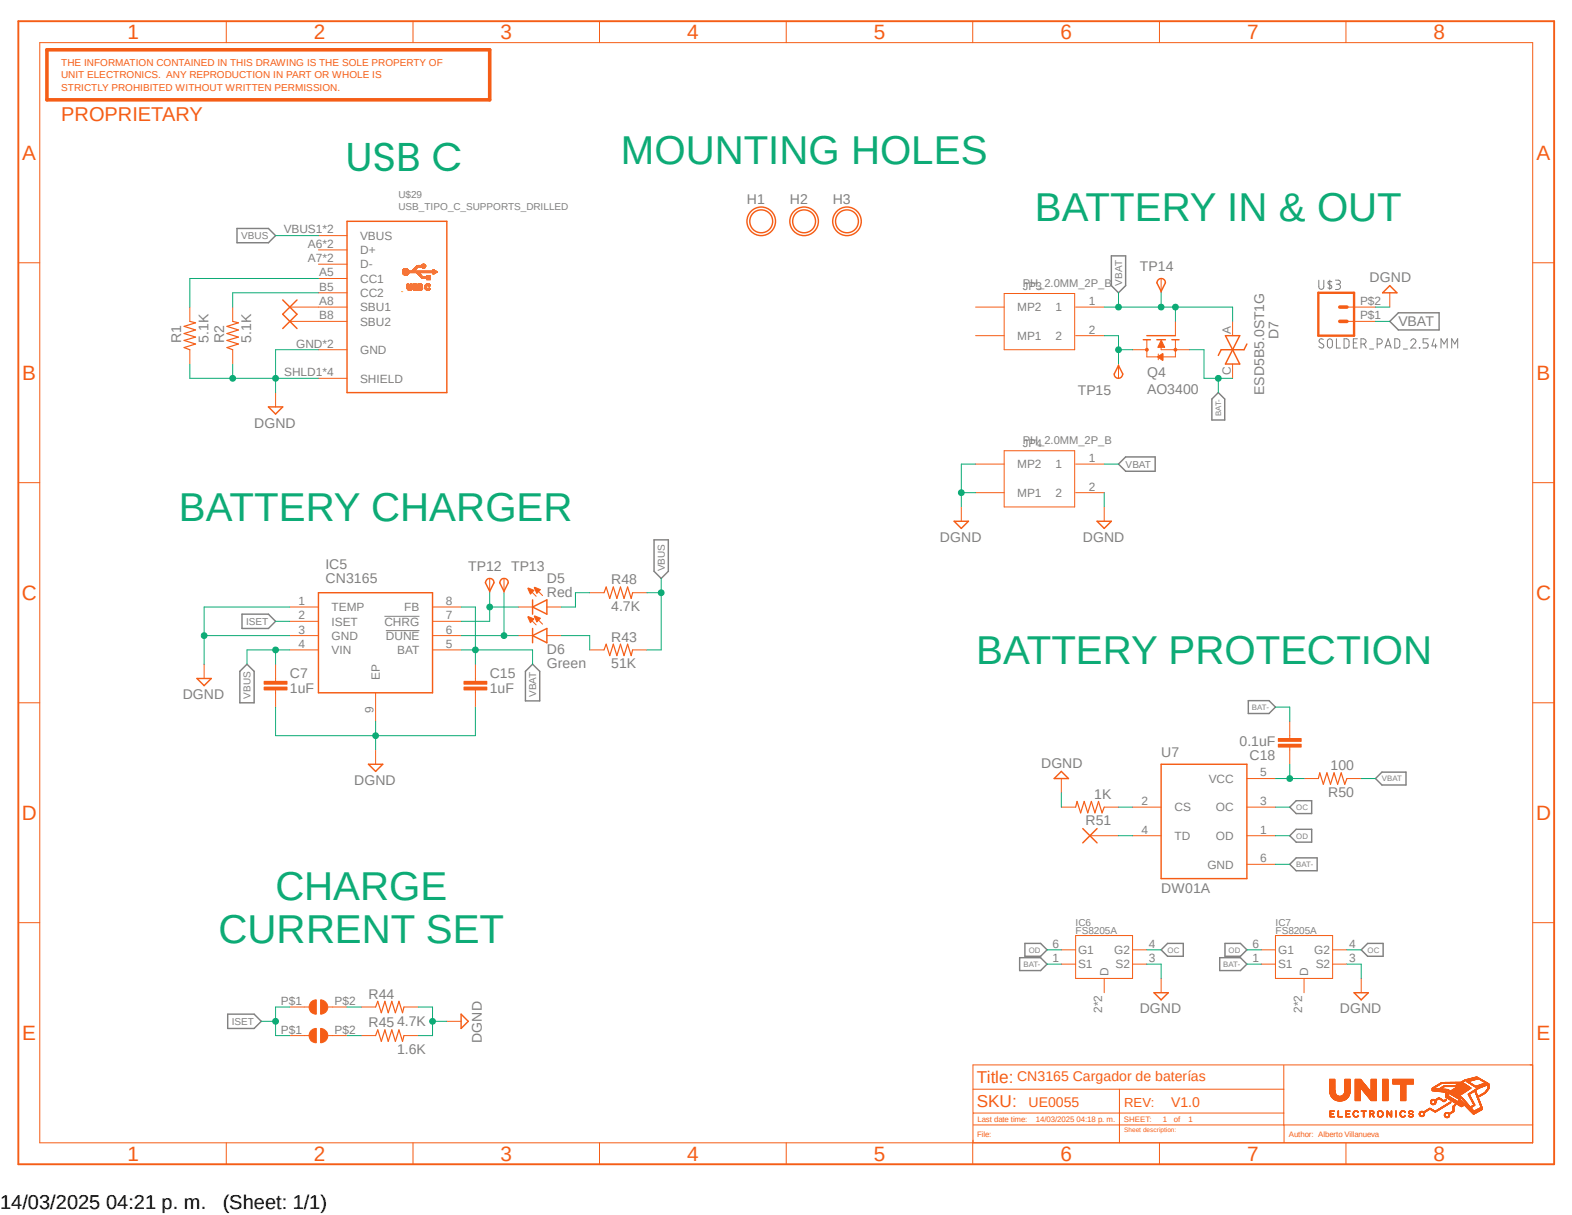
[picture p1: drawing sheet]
<svg xmlns="http://www.w3.org/2000/svg" width="279mm" height="216mm" viewBox="0 0 279 216" stroke-linecap="round" stroke-linejoin="round" font-family="sans-serif">
<defs><g id="words">
<g font-size="7.2" fill="#0dab76">
<text x="110.4" y="29.2">MOUNTING HOLES</text>
<text x="61.4" y="30.4">USB C</text>
<text x="183.9" y="39.3">BATTERY IN &amp; OUT</text>
<text x="31.8" y="92.6">BATTERY CHARGER</text>
<text x="173.5" y="118">BATTERY PROTECTION</text>
<text x="48.9" y="159.9">CHARGE</text>
<text x="38.9" y="167.5">CURRENT SET</text>
</g>
<g font-size="3.7" fill="#f55d16">
<text x="22.6" y="7">1</text>
<text x="55.8" y="7">2</text>
<text x="89" y="7">3</text>
<text x="122.1" y="7">4</text>
<text x="155.3" y="7">5</text>
<text x="188.5" y="7">6</text>
<text x="221.7" y="7">7</text>
<text x="254.8" y="7">8</text>
<text x="3.9" y="28.4">A</text>
<text x="273.1" y="28.4">A</text>
<text x="3.9" y="67.5">B</text>
<text x="273.1" y="67.5">B</text>
<text x="3.9" y="106.6">C</text>
<text x="273" y="106.6">C</text>
<text x="3.9" y="145.8">D</text>
<text x="273" y="145.8">D</text>
<text x="3.9" y="184.8">E</text>
<text x="273.1" y="184.8">E</text>
<text x="22.6" y="206.3">1</text>
<text x="55.8" y="206.3">2</text>
<text x="89" y="206.3">3</text>
<text x="122.1" y="206.3">4</text>
<text x="155.3" y="206.3">5</text>
<text x="188.5" y="206.3">6</text>
<text x="221.7" y="206.3">7</text>
<text x="254.8" y="206.3">8</text>
</g>
<text font-size="3.6" fill="#f55d16" x="10.9" y="21.5">PROPRIETARY</text>
<g font-size="3.6">
<text x="0" y="214.9">14/03/2025 04:21 p. m.</text>
<text x="39.6" y="214.9">(Sheet: 1/1)</text>
</g>
<g font-size="3" fill="#f55d16">
<text x="173.6" y="192.5">Title:</text>
<text x="173.6" y="196.7">SKU:</text>
</g>
<g font-size="2.5" fill="#808080">
<text x="132.8" y="36.3">H1</text>
<text x="140.4" y="36.3">H2</text>
<text x="148" y="36.3">H3</text>
<text x="202.6" y="48.2">TP14</text>
<text x="243.4" y="50.1">DGND</text>
<text x="248.5" y="58">VBAT</text>
<text x="32.2" y="60.9" transform="rotate(-90 32.2 60.9)">R1</text>
<text x="37" y="60.9" transform="rotate(-90 37 60.9)">5.1K</text>
<text x="39.8" y="60.9" transform="rotate(-90 39.8 60.9)">R2</text>
<text x="44.7" y="60.9" transform="rotate(-90 44.7 60.9)">5.1K</text>
<text x="227.2" y="60.3" transform="rotate(-90 227.2 60.3)">D7</text>
<text x="191.6" y="70.3">TP15</text>
<text x="203.9" y="70">AO3400</text>
<text x="203.9" y="67">Q4</text>
<text x="224.7" y="70.2" transform="rotate(-90 224.7 70.2)">ESD5B5.0ST1G</text>
<text x="45.2" y="76">DGND</text>
<text x="57.9" y="101.1">IC5</text>
<text x="83.2" y="101.5">TP12 TP13</text>
<text x="167" y="96.3">DGND</text>
<text x="192.4" y="96.3">DGND</text>
<text x="57.9" y="103.7">CN3165</text>
<text x="97.2" y="106.1">Red</text>
<text x="97.2" y="103.5">D5</text>
<text x="108.6" y="103.8">R48</text>
<text x="108.6" y="108.6">4.7K</text>
<text x="97.2" y="118.8">Green</text>
<text x="97.2" y="116.2">D6</text>
<text x="108.6" y="118.8">51K</text>
<text x="108.6" y="114">R43</text>
<text x="32.5" y="124.2">DGND</text>
<text x="51.5" y="123.1">1uF</text>
<text x="51.5" y="120.6">C7</text>
<text x="87" y="123.1">1uF</text>
<text x="87" y="120.6">C15</text>
<text x="185" y="136.4">DGND</text>
<text x="206.4" y="134.5">U7</text>
<text x="220.3" y="132.5">0.1uF</text>
<text x="222.1" y="135">C18</text>
<text x="236.5" y="136.8">100</text>
<text x="63" y="139.5">DGND</text>
<text x="194.5" y="141.9">1K</text>
<text x="236.1" y="141.6">R50</text>
<text x="192.9" y="146.7">R51</text>
<text x="206.4" y="158.7">DW01A</text>
<text x="65.5" y="177.5">R44</text>
<text x="65.5" y="182.5">R45</text>
<text x="70.6" y="182.2">4.7K</text>
<text x="85.6" y="185.3" transform="rotate(-90 85.6 185.3)">DGND</text>
<text x="202.6" y="180.1">DGND</text>
<text x="238.1" y="180.1">DGND</text>
<text x="70.6" y="187.3">1.6K</text>
</g>
<g font-size="2.5" fill="#f55d16">
<text x="180.8" y="192.2">CN3165 Cargador de baterías</text>
<text x="182.8" y="196.7">UE0055</text>
<text x="208.2" y="196.7">V1.0</text>
</g>
<text font-size="2.3" fill="#f55d16" x="199.8" y="196.6">REV:</text>
<g font-size="2.1" fill="#808080">
<text x="50.4" y="41.5">VBUS1*2</text>
<text x="54.7" y="44">A6*2</text>
<text x="54.7" y="46.6">A7*2</text>
<text x="64" y="42.6">VBUS</text>
<text x="64" y="45.2">D+</text>
<text x="64" y="47.7">D-</text>
<text x="56.7" y="49.1">A5</text>
<text x="56.7" y="51.6">B5</text>
<text x="64" y="50.3">CC1</text>
<text x="64" y="52.8">CC2</text>
<text x="56.7" y="54.2">A8</text>
<text x="56.7" y="56.7">B8</text>
<text x="64" y="55.3">SBU1</text>
<text x="64" y="57.9">SBU2</text>
<text x="180.8" y="55.3">MP2</text>
<text x="187.6" y="55.3">1</text>
<text x="193.5" y="54.2">1</text>
<text x="193.5" y="59.3">2</text>
<text x="218.7" y="59.3" transform="rotate(-90 218.7 59.3)">A</text>
<text x="241.7" y="56.7">P$1</text>
<text x="241.7" y="54.2">P$2</text>
<text x="52.6" y="61.8">GND*2</text>
<text x="64" y="62.9">GND</text>
<text x="180.8" y="60.4">MP1</text>
<text x="187.6" y="60.4">2</text>
<text x="50.5" y="66.9">SHLD1*4</text>
<text x="64" y="68">SHIELD</text>
<text x="218.7" y="66.6" transform="rotate(-90 218.7 66.6)">C</text>
<text x="180.8" y="83.2">MP2</text>
<text x="187.6" y="83.2">1</text>
<text x="193.5" y="82.1">1</text>
<text x="180.8" y="88.3">MP1</text>
<text x="187.6" y="88.3">2</text>
<text x="193.5" y="87.2">2</text>
<text x="53" y="107.5">1</text>
<text x="79.2" y="107.5">8</text>
<text x="53" y="110.1">2</text>
<text x="53" y="112.6">3</text>
<text x="58.9" y="108.6">TEMP</text>
<text x="58.9" y="111.2">ISET</text>
<text x="58.9" y="113.7">GND</text>
<text x="68.3" y="111.2">CHRG</text>
<text x="68.6" y="113.7">DUNE</text>
<text x="71.8" y="108.6">FB</text>
<text x="79.2" y="110.1">7</text>
<text x="79.2" y="112.6">6</text>
<text x="53" y="115.1">4</text>
<text x="58.9" y="116.2">VIN</text>
<text x="70.6" y="116.2">BAT</text>
<text x="79.2" y="115.1">5</text>
<text x="67.5" y="120.8" transform="rotate(-90 67.5 120.8)">EP</text>
<text x="66.4" y="126.6" transform="rotate(-90 66.4 126.6)">9</text>
<text x="224" y="138">5</text>
<text x="202.9" y="143">2</text>
<text x="214.8" y="139.1">VCC</text>
<text x="224" y="143">3</text>
<text x="202.9" y="148.1">4</text>
<text x="208.7" y="149.3">TD</text>
<text x="208.7" y="144.2">CS</text>
<text x="216.1" y="149.3">OD</text>
<text x="216.1" y="144.2">OC</text>
<text x="224" y="148.1">1</text>
<text x="214.6" y="154.3">GND</text>
<text x="224" y="153.2">6</text>
<text x="187.1" y="168.4">6</text>
<text x="187.1" y="171">1</text>
<text x="191.6" y="169.5">G1</text>
<text x="191.6" y="172.1">S1</text>
<text x="197" y="173.4" transform="rotate(-90 197 173.4)">D</text>
<text x="198" y="169.5">G2</text>
<text x="198.3" y="172.1">S2</text>
<text x="204.2" y="168.4">4</text>
<text x="204.2" y="171">3</text>
<text x="222.6" y="168.4">6</text>
<text x="222.6" y="171">1</text>
<text x="227.2" y="169.5">G1</text>
<text x="227.2" y="172.1">S1</text>
<text x="232.5" y="173.4" transform="rotate(-90 232.5 173.4)">D</text>
<text x="233.6" y="169.5">G2</text>
<text x="233.8" y="172.1">S2</text>
<text x="239.8" y="168.4">4</text>
<text x="239.8" y="171">3</text>
<text x="49.9" y="178.6">P$1</text>
<text x="59.5" y="178.6">P$2</text>
<text x="195.9" y="180" transform="rotate(-90 195.9 180)">2*2</text>
<text x="231.4" y="180" transform="rotate(-90 231.4 180)">2*2</text>
<text x="49.9" y="183.7">P$1</text>
<text x="59.5" y="183.7">P$2</text>
</g>
<g font-size="2" fill="#808080">
<text x="181.8" y="51">PH_2.0MM_2P_B</text>
<text x="181.8" y="51.5">JP3</text>
<text x="181.8" y="78.9">PH_2.0MM_2P_B</text>
<text x="181.8" y="79.4">JP4</text>
</g>
<g font-size="1.8" fill="#f55d16">
<text x="10.9" y="11.6">THE INFORMATION CONTAINED IN THIS DRAWING IS THE SOLE PROPERTY OF</text>
<text x="10.9" y="13.9">UNIT ELECTRONICS. ANY REPRODUCTION IN PART OR WHOLE IS</text>
<text x="10.9" y="16.2">STRICTLY PROHIBITED WITHOUT WRITTEN PERMISSION.</text>
</g>
<g font-size="1.8" fill="#808080">
<text x="70.8" y="35.3">U$29</text>
<text x="70.8" y="37.3">USB_TIPO_C_SUPPORTS_DRILLED</text>
<text x="42.9" y="42.5">VBUS</text>
<text x="199.4" y="50.8" transform="rotate(-90 199.4 50.8)">VBAT</text>
<text x="200.1" y="83.1">VBAT</text>
<text x="118.2" y="101.5" transform="rotate(-90 118.2 101.5)">VBUS</text>
<text x="43.7" y="111">ISET</text>
<text x="44.5" y="124.1" transform="rotate(-90 44.5 124.1)">VBUS</text>
<text x="95.3" y="123.8" transform="rotate(-90 95.3 123.8)">VBAT</text>
<text x="191.2" y="166">FS8205A</text>
<text x="191.2" y="164.5">IC6</text>
<text x="226.7" y="166">FS8205A</text>
<text x="226.7" y="164.5">IC7</text>
<text x="41.2" y="182.1">ISET</text>
</g>
<g font-size="1.4" fill="#808080">
<text x="217" y="74" transform="rotate(-90 217 74)">BAT-</text>
<text x="222.5" y="126.2">BAT-</text>
<text x="230.4" y="143.9">OC</text>
<text x="245.6" y="138.9">VBAT</text>
<text x="230.4" y="149">OD</text>
<text x="230.4" y="154.1">BAT-</text>
<text x="181.9" y="171.8">BAT-</text>
<text x="182.8" y="169.3">OD</text>
<text x="207.5" y="169.3">OC</text>
<text x="217.4" y="171.8">BAT-</text>
<text x="218.4" y="169.3">OD</text>
<text x="243.1" y="169.3">OC</text>
</g>
<g font-size="1.4" fill="#f55d16">
<text x="173.6" y="202.1">File:</text>
<text x="173.7" y="199.4">Last date time:</text>
<text x="184.1" y="199.4">14/03/2025 04:18 p. m.</text>
<text x="199.8" y="199.3">SHEET:</text>
<text x="206.7" y="199.4">1</text>
<text x="208.7" y="199.4">of</text>
<text x="211.2" y="199.4">1</text>
<text x="229.1" y="202">Author: Alberto Villanueva</text>
</g>
<text font-size="1.1" fill="#f55d16" x="199.8" y="201.2">Sheet description:</text>
</g></defs>
<path d="M2.8 3.4l273.8 204M276.6 3.4l-273.8 204" fill="none" stroke="#fff" stroke-width=".18"/>
<g fill="none" stroke="#808080" stroke-width=".18">
<path d="M234.4 49.8v1.2a.45 .45 0 0 0 .3 .4 .45 .45 0 0 0 .5-.2l.1-1.4M236.3 49.8v1.6M236.7 50.1l-.5-.1-.2 .2 .1 .2 .6 .5-.1 .3-.3 .1-.3-.2M237.4 49.8h.5a.36 .36 0 0 1 .4 .3 .36 .36 0 0 1-.4 .4h-.4M237.8 50.5a.47 .47 0 0 1 .5 .5 .47 .47 0 0 1-.5 .4h-.4M235.2 60.3a.42 .42 0 0 0-.5-.1 .42 .42 0 0 0-.2 .5l.6 .5a.37 .37 0 0 1 .2 .4 .37 .37 0 0 1-.4 .2l-.5-.2M236.1 60.3a.44 .44 0 0 1 .7 .4v.7a.45 .45 0 0 1-.3 .4 .45 .45 0 0 1-.5-.2 1.26 1.26 0 0 1 .1-1.3zM237.5 60.2v1.6h.8M238.9 60.2l.7 .1a1.26 1.26 0 0 1 .1 1.3l-.3 .2h-.5zM240.5 60.9h.6M241.3 60.2h-.8v1.6h.8M241.9 61.1h.5a.47 .47 0 0 0 .4-.4 .47 .47 0 0 0-.4-.5h-.5v1.6"/>
<path d="M242.4 61.1l.4 .7M243.4 62h.7M244.8 61.1h.4a.47 .47 0 0 0 .5-.4 .47 .47 0 0 0-.5-.5h-.4v1.6M246.2 61.8l.5-1.6 .6 1.6M246.3 61.4h.8M247.9 60.2l.7 .1a1.26 1.26 0 0 1 .2 1.3l-.5 .2h-.4zM249.4 62h.7M250.7 60.6a.45 .45 0 0 1 .7-.4 .45 .45 0 0 1 .1 .7l-.8 .9h1M252.3 61.8h.1M253.8 60.2h-.9v.7h.6a.49 .49 0 0 1 .3 .5 .49 .49 0 0 1-.3 .4h-.6M254.9 60.2l-.4 1.3h.9M255.1 61.1v.7"/>
<path d="M256.1 61.8v-1.6l.6 .9 .5-.9v1.6M258 61.8v-1.6l.6 .9 .5-.9v1.6M68.3 109.5h6.2M68.6 112.1h5.9"/>
</g>
<g fill="none" stroke="#808080" stroke-width=".25">
<path d="M42.1 40.6h5.6l1.3 1.3-1.3 1.2h-5.6zM197.5 45.5h2.6v5.3l-1.3 1.2-1.3-1.2zM247 57.1l1.5-1.5h7.3v3h-7.3zM216.5 69.8l1.2 1.1v3.7h-2.3v-3.7zM116.2 95.9h2.6v5.6l-1.3 1.3-1.3-1.3zM198.8 82.5l1.3-1.3h5.2v2.5h-5.2zM43 109.1h4.7l1.3 1.3-1.3 1.3h-4.7zM43.9 118l1.3 1.3v5.6h-2.6v-5.6zM94.7 118l1.2 1.3v5.2h-2.5v-5.2zM221.9 124.5h3.7l1.1 1.1-1.1 1.2h-3.7zM244.5 138.3l1.1-1.1h4.3v2.3h-4.3zM230.4 152.4h3.7v2.3h-3.7l-1.2-1.1z"/>
<path d="M230.4 147.4h2.7v2.2h-2.7l-1.2-1.1zM230.4 142.3h2.7v2.3h-2.7l-1.2-1.2zM181.2 170.2h3.8l1.1 1.1-1.1 1.2h-3.8zM182.2 167.6h2.8l1.1 1.2-1.1 1.1h-2.8zM206.4 168.8l1.1-1.2h2.8v2.3h-2.8zM216.8 170.2h3.7l1.1 1.1-1.1 1.2h-3.7zM217.7 167.6h2.8l1.1 1.2-1.1 1.1h-2.8zM243.1 167.6h2.7v2.3h-2.7l-1.2-1.1zM40.5 180.2h4.7l1.2 1.3-1.2 1.3h-4.7z"/>
</g>
<path d="M3.3 3.8h272.9v203.1h-272.9z" fill="none" stroke="#f55d16" stroke-width=".34"/>
<g fill="none" stroke="#f55d16" stroke-width=".18">
<path d="M7.1 7.6h265.3v195.5h-265.3zM40.2 3.8v3.8M73.4 3.8v3.8M106.6 3.8v3.8M139.7 3.8v3.8M172.9 3.8v3.8M206.1 3.8v3.8M239.2 3.8v3.8M3.3 46.7h3.8M272.4 46.7h3.8M3.3 85.8h3.8M272.4 85.8h3.8"/>
<path d="M36.3 118v2.6M51.5 107.9h5.1M51.5 110.4h5.1M51.5 112.9h5.1M51.5 115.5h5.1M76.9 107.9h5.1M76.9 110.4h5.1M76.9 112.9h5.1M76.9 115.5h5.1M3.3 124.9h3.8M66.8 123.1v5.1M272.4 124.9h3.8"/>
<path d="M3.3 164h3.8M272.4 164h3.8M172.9 193.5h55.3M173 199.9h99.4M199 193.5v9.6M228.2 189.3v10.6M228.2 197.8h-55.1M228.2 199.9v3.1M236.3 193.5h.9M236.3 193.7h.9M236.3 193.6h.9M236.3 193.4h.9"/>
<path d="M236.3 193.3h.9M236.3 193.2h.9M236.3 193.1h.9M236.3 193h.9M236.3 192.9h.9M236.3 192.8h.9M236.3 192.7h.9M236.3 192.6h.9M236.3 192.5h.9M236.3 192.4h.9M236.3 192.3h.9M236.3 192.2h.9"/>
<path d="M236.3 192.1h.9M236.3 192h.9M236.3 191.9h.9M236.3 191.8h.9M236.3 194.1h1M236.3 194h1M236.3 193.9h1M236.3 193.8h1M236.4 197.8h.1M236.4 198.5h.8M236.4 198.4h.8M236.4 198.3h.1"/>
<path d="M236.4 198.2h.1M236.4 198.1h.1M236.4 198h.1M236.4 198h.6M236.4 197.9h.6M236.4 197.9h.1M236.4 197.7h.1M236.4 197.6h.1M236.4 197.5h.1M236.4 197.4h.8M236.4 194.4h1M236.4 194.3h1"/>
<path d="M236.4 194.2h1M236.4 194.2h.9M236.4 194.5h1.1M236.5 194.6h1M236.5 194.5h1M236.5 194.6h1.2M236.5 194.6h1.1M236.6 194.7l1.4 .1M236.6 194.7h1.1M236.6 194.9h3.1M236.6 194.8h3.1M236.6 194.9h3"/>
<path d="M236.7 194.9h2.9M236.7 195h2.9M236.8 195.1h2.7M236.9 195.2h2.5M237 195.3h2.3M237.1 195.4h2.1M237.2 197.4l-.8 .1M237.2 195.4h1.9M237.2 195.5h1.9M237.3 195.5h1.7M237.4 195.5h1.5M237.5 195.6h1.3"/>
<path d="M237.7 195.6h.9M237.8 197.8h.1M237.8 198.5h.8M237.8 198.4h.8M237.8 198.3h.1M237.8 198.2h.1M237.8 198.1h.1M237.8 198h.1M237.8 197.9h.1M237.8 197.7h.1M237.8 197.6h.1M237.8 197.5h.1"/>
<path d="M237.8 197.4h.1M237.9 195.7h.5M238.3 194.8h.1M238.6 194.7h1.2M238.6 194.6h1.2M238.7 194.6h1.1M238.8 194.5h1.1M238.8 194.4h1.1M238.9 194.4h1M238.9 194.3h1M239 194.2h.9M239 194.1h1"/>
<path d="M239 194h1M239.1 193.5h.9M239.1 194h.9M239.1 193.9h.9M239.1 193.8h.9M239.1 193.7h.9M239.1 193.6h.9M239.1 193.4h.9M239.1 193.3h.9M239.1 193.2h.9M239.1 193.1h.9M239.1 193h.9"/>
<path d="M239.1 192.9h.9M239.1 192.8h.9M239.1 192.7h.9M239.1 192.6h.9M239.1 192.5h.9M239.1 192.4h.9M239.1 192.3h.9M239.1 192.2h.9M239.1 192.1h.9M239.1 192h.9M239.1 191.9h.9M239.1 191.8h.9"/>
<path d="M239.2 197.8h.1M239.2 198.5h.7M239.2 198.5h.8M239.2 198.4h.8M239.2 198.3h.1M239.2 198.2h.1M239.2 198.1h.1M239.2 198h.1M239.2 198h.6M239.2 197.9h.6M239.2 197.9h.1M239.2 197.7h.1"/>
<path d="M239.2 197.6h.1M239.2 197.5h.1M239.2 197.4h.7M239.8 194.7l-1.5 .1M239.9 197.4l-.7 .1M240.5 197.8h.1M240.5 198.2h.1M240.5 198.1h.1M240.5 198h.1M240.5 197.9h.1M240.5 198.2h.2M240.5 197.7h.1"/>
<path d="M240.5 197.7h.2M240.6 198.3l.2 .1M240.6 198.3h.1M240.6 197.6h.1M240.6 197.5h.2M240.6 197.5h.7M240.7 198.4h.3M240.7 198.5h.6M240.8 197.4h.4M240.8 198.5h.4M240.9 193.5h.9M240.9 195.6h.9"/>
<path d="M240.9 195.5h.9M240.9 195.4h.9M240.9 195.3h.9M240.9 195.2h.9M240.9 195.1h.9M240.9 195h.9M240.9 194.9h.9M240.9 194.8h.9M240.9 194.7h.9M240.9 194.6h.9M240.9 194.5h.9M240.9 194.4h.9"/>
<path d="M240.9 194.3h.9M240.9 194.2h.9M240.9 194.1h.9M240.9 194h.9M240.9 193.9h.9M240.9 193.8h.9M240.9 193.7h.9M240.9 193.6h.9M240.9 193.4h.9M240.9 193.3h2.2M240.9 193.3h2.1M240.9 193.2h2.1"/>
<path d="M240.9 193.1h2M240.9 193h2M240.9 193h1.9M240.9 192.9h1.8M240.9 192.8h1.8M240.9 192.7h1.7M240.9 192.7h1.6M240.9 192.6h1.6M240.9 192.5h1.5M240.9 192.4h1.5M240.9 192.4h1.4M240.9 192.3h1.4"/>
<path d="M240.9 192.3h1.3M240.9 192.2h1.3M240.9 192.2h1.2M240.9 192.1h1.2M240.9 192h1.1M240.9 191.9h1M240.9 191.8h1M240.9 191.8h.9M241 198.5h.1M241 198.4h.3M241.2 198.4h.2M241.2 197.5h.2"/>
<path d="M241.3 197.6h.1M241.3 198.3h.1M241.3 198.2h.1M241.4 197.7h-.1M241.9 193.4h1.2M241.9 197.4h.9M241.9 193.5h1.3M241.9 193.4h1.3M242 193.5h1.2M242 193.5h1.3M242.1 193.6h1.2M242.1 193.7h1.3"/>
<path d="M242.2 193.8h1.3M242.3 193.8l1.3 .1M242.3 197.8h.1M242.3 198.5h.1M242.3 198.4h.1M242.3 198.3h.1M242.3 198.2h.1M242.3 198.1h.1M242.3 198h.1M242.3 197.9h.1M242.3 197.7h.1M242.3 197.6h.1"/>
<path d="M242.3 197.5h.1M242.4 194h1.2M242.4 193.9h1.2M242.4 194h2.2M242.4 194.1h2.2M242.5 194.1h2.1M242.5 194.2h2.1M242.6 194.2h2M242.6 194.3h2M242.7 194.3h1.9M242.7 194.4h1.9M242.8 194.5h1.8"/>
<path d="M242.9 194.6h1.7M243 194.7h1.6M243 194.6h1.6M243.1 194.8h1.5M243.1 194.9h1.5M243.2 195h1.4M243.2 194.9h1.4M243.3 195.1h1.3M243.3 195.2h1.3M243.4 197.8h.1M243.4 198.5h.1M243.4 198.4h.1"/>
<path d="M243.4 198.3h.1M243.4 198.2h.1M243.4 198.1h.1M243.4 198h.6M243.4 198h.7M243.4 197.9h.1M243.4 197.7h.1M243.4 197.6h.1M243.4 197.5h.1M243.4 197.5h.7M243.4 197.4h.6M243.4 195.2h1.2"/>
<path d="M243.5 195.3h1.1M243.5 195.4h1.1M243.6 195.4h1M243.6 195.5h1M243.7 195.5h.9M243.7 193.5h.9M243.7 195.6h.9M243.7 194h.9M243.7 193.9h.9M243.7 193.8h.9M243.7 193.7h.9M243.7 193.6h.9"/>
<path d="M243.7 193.4h.9M243.7 193.3h.9M243.7 193.2h.9M243.7 193.1h.9M243.7 193h.9M243.7 192.9h.9M243.7 192.8h.9M243.7 192.7h.9M243.7 192.6h.9M243.7 192.5h.9M243.7 192.4h.9M243.7 192.3h.9"/>
<path d="M243.7 192.2h.9M243.7 192.1h.9M243.7 192h.9M243.7 191.9h.9M243.7 191.8h.9M243.8 198.1h.2M243.9 198.1h.1M243.9 197.9h.2M243.9 198.2h.2M243.9 197.4h.1M244 198.2h.1M244 198.3h.1"/>
<path d="M244 197.9h.2M244 197.5h.2M244.1 198.3h.1M244.1 197.8h.1M244.1 197.6h.1M244.1 198.5h.2M244.1 198.4h.1M244.1 197.7h.1M244.8 197.8h.1M244.8 198.2h.1M244.8 198.1h.1M244.8 198h.1"/>
<path d="M244.8 197.9h.1M244.8 197.7h.1M244.9 198.3h.1M244.9 198.2h.1M244.9 197.7h.1M244.9 197.6h.1M244.9 198.3l.2 .1M244.9 197.5h.2M245 198.4h.3M245 197.5h.7M245 198.5h.6M245.1 197.4h.4"/>
<path d="M245.2 198.5h.3M245.2 197.4h.1M245.3 198.5h.1M245.4 198.4h.3M245.4 197.4h.1M245.5 197.5h.2M245.6 197.6h.1M245.6 198.3h.1M245.7 198.2h.1M245.7 197.7h.1M245.7 197.8h.1M245.7 198.1h.1"/>
<path d="M245.7 193.5h1M245.7 198.3l-.2 .1M245.7 198h.1M245.7 197.9h.1M245.7 195.6h1M245.7 195.5h1M245.7 195.4h1M245.7 195.3h1M245.7 195.2h1M245.7 195.1h1M245.7 195h1M245.7 194.9h1"/>
<path d="M245.7 194.8h1M245.7 194.7h1M245.7 194.6h1M245.7 194.5h1M245.7 194.4h1M245.7 194.3h1M245.7 194.2h1M245.7 194.1h1M245.7 194h1M245.7 193.9h1M245.7 193.8h1M245.7 193.7h1"/>
<path d="M245.7 193.6h1M245.7 193.4h1M245.7 193.3h1M245.7 193.2h1M245.7 193.1h1M245.7 193h1M245.7 192.9h1M245.7 192.8h1M245.7 192.7h1M245.7 192.6h1M245.7 192.5h1M245.7 192.4h1"/>
<path d="M245.7 192.3h1M245.7 192.2h1M245.7 192.1h1M245.7 192h1M245.7 191.9h1M245.7 191.8h1M246.5 197.8h.1M246.5 198.5h.1M246.5 198.4h.1M246.5 198.3h.1M246.5 198.2h.1M246.5 198.1h.1"/>
<path d="M246.5 198h.1M246.5 197.9h.1M246.5 197.7h.1M246.5 197.6h.3M246.5 197.6h.2M246.5 197.5h.2M246.5 197.4l.2 .1M246.5 197.4h.1M246.7 197.7h.1M246.7 197.8h.2M246.8 197.8h.1M246.8 197.9h.1"/>
<path d="M246.8 198h.2M246.8 197.9h.2M246.9 198h.1M246.9 198.1h.2M246.9 198h.2M247 198.2h.1M247 198.1h.1M247.1 198.2h.1M247.1 198.3l.3 .1M247.1 198.3h.3M247.1 198.4h.3M247.2 198.5h.2"/>
<path d="M247.3 197.8h.1M247.3 198.2h.1M247.3 198.1h.1M247.3 198h.1M247.3 197.9h.1M247.3 197.7h.1M247.3 197.6h.1M247.3 197.5h.1M247.3 197.4h.1M247.6 192.6h3.6M247.6 192.5h3.6M247.6 192.4h3.6"/>
<path d="M247.6 192.3h3.6M247.6 192.2h3.6M247.6 192.1h3.6M247.6 192h3.6M247.6 191.9h3.6M247.6 191.8h3.6M248.1 197.8h.1M248.1 198.5h.1M248.1 198.4h.1M248.1 198.3h.1M248.1 198.2h.1M248.1 198.1h.1"/>
<path d="M248.1 198h.1M248.1 197.9h.1M248.1 197.7h.1M248.1 197.6h.1M248.1 197.5h.1M248.1 197.4h.1M248.8 197.8h.2M248.8 198.2h.2M248.8 198.1h.2M248.8 198h.1M248.8 197.9h.1M248.8 197.7h.2"/>
<path d="M248.9 198.2h.1M248.9 197.7h.1M248.9 197.6h.1M248.9 193.5h1M248.9 198.3h.1M248.9 195.6h1M248.9 195.5h1M248.9 195.4h1M248.9 195.3h1M248.9 195.2h1M248.9 195.1h1M248.9 195h1"/>
<path d="M248.9 194.9h1M248.9 194.8h1M248.9 194.7h1M248.9 194.6h1M248.9 194.5h1M248.9 194.4h1M248.9 194.3h1M248.9 194.2h1M248.9 194.1h1M248.9 194h1M248.9 193.9h1M248.9 193.8h1"/>
<path d="M248.9 193.7h1M248.9 193.6h1M248.9 193.4h1M248.9 193.3h1M248.9 193.2h1M248.9 193.1h1M248.9 193h1M248.9 192.9h1M248.9 192.8h1M248.9 192.7h1M249 198.3l.1 .1M249 197.5h.1"/>
<path d="M249 198.4h.3M249 197.5h.7M249 198.5h.6M249.1 197.4h.5M249.2 198.5h.3M249.2 197.4h.1M249.3 198.5h.1M249.4 198.4h.2M249.4 197.4h.1M249.6 197.5h.1M249.6 197.6h.1M249.6 198.3h.2"/>
<path d="M249.6 198.2h.2M249.6 197.7h.2M249.6 197.6h.2M249.7 198.2h.1M249.7 197.7h.1M249.7 198.3l-.1 .1M250.3 198.3h.1M250.3 198.2h.1M250.4 197.8h.1M250.4 198.3l.2 .1M250.4 198.2h.1M250.4 197.7h.1"/>
<path d="M250.4 197.6h.1M250.4 198.4h.3M250.4 197.9h.3M250.4 197.5h.1M250.4 197.5h.7M250.4 197.9h.5M250.5 198.5h.5M250.5 198h.5M250.6 198.5h.4M250.6 197.4h.4M250.7 198h.4M250.7 198.5h.1"/>
<path d="M250.8 198.4h.3M250.9 198h.2M251 197.5h.1M251 198.1h.2M251 197.6h.2M251.1 198.3h.1M251.1 198.2h.1M251.1 198.1h.1M251.2 198.3l-.2 .1M251.2 197.7h-.1M252.2 198h.2M252.2 197.9h.2"/>
<path d="M252.3 197.8h.1M252.3 198.1h.1M252.3 198h.1M252.3 197.9h.1M252.3 198.2h.2M252.3 197.7h.2M252.3 198.2h.3M252.3 197.7h.3M252.3 197.6h1M252.4 198.3h.7M252.4 198.3h.6M252.4 197.6h1"/>
<path d="M252.5 197.5h.4M252.6 197.5h.3M252.6 198.4h.3M252.6 197.5h.1M252.8 197.5h.1M252.8 198.2h.3M252.9 197.7h.3M252.9 198.2h.2M252.9 198.2h.3M253 197.8h.2M253 198.1h.2M253 198h.2"/>
<path d="M253 197.9h.2M253.1 198h.1M253.1 197.9h.1M253.2 197.5h.2M253.3 197.4h.4M253.4 197.4h.3M253.5 197.3h.3M253.6 197.4l-.4 .1M253.6 197.2h.4M253.7 197.2h.3M253.7 197.1h.3M253.8 197.1h.7"/>
<path d="M253.9 197.1h.5M254 197h.3M254.1 196.9h.1M254.3 197.1h.3M254.3 195.9h.1M254.3 195.8h.1M254.3 195.7h.1M254.3 195.6h.2M254.3 197.2h.3M254.3 196h.2M254.3 195.6h.3M254.3 195.5h.3"/>
<path d="M254.3 196.1h.3M254.4 195.5h1M254.4 197.2h.3M254.4 196.2h.7M254.4 196.1h.2M254.5 195.7h-.2M254.5 197.3h.3M254.5 196.2h.6M254.5 195.4h.5M254.5 196.3h.5M254.6 193.5h.1M254.6 193.8l1.9 .1"/>
<path d="M254.6 193.8h1.2M254.6 193.8h.7M254.6 193.7h.3M254.6 193.7h.1M254.6 193.6h.1M254.6 193.5h1.9M254.6 193.5h1.5M254.6 193.4h1M254.6 193.4h.5M254.6 195.4h.3M254.6 193.3h.3M254.6 197.4h.4"/>
<path d="M254.6 196.3h.3M254.6 193.3h.4M254.6 196.3h.1M254.7 197.4h.3M254.7 193.3h.4M254.8 197.4h.6M254.8 193.2h.3M254.8 195.5h.5M254.8 193.2h.4M254.8 196.1h.3M254.9 197.5h.4M254.9 195.6h.3"/>
<path d="M254.9 193.1h.4M254.9 196.1h.2M255 197.6h.2M255 195.6h.2M255 196h.2M255 193.5l2 .1M255 195.7h.2M255 193.1h.3M255 193.9h.1M255.1 197.6h.1M255.1 193h.3M255.1 196h.1"/>
<path d="M255.1 195.9h.1M255.1 195.8h.1M255.1 195.7h.1M255.1 197.6v.1M255.1 193.9h.1M255.2 197.4h.3M255.2 195.4h.3M255.2 197.4h.4M255.3 195.3h.3M255.3 193.9h1.7M255.3 192.9h.3M255.3 197.3h.4"/>
<path d="M255.3 193.8h.1M255.3 193.5l.1 .1M255.4 195.3h.3M255.4 192.9h.3M255.4 197.3h.3M255.4 193.8h.1M255.4 195.2h.7M255.4 192.8h.3M255.4 197.2h.4M255.4 193.5l.1 .1M255.5 195.2h.5M255.5 192.8h.3"/>
<path d="M255.5 193h-.4M255.5 197.2h.4M255.6 195.2h.3M255.6 192.7h.3M255.6 195.1h.3M255.6 193.6h1.7M255.6 197.1h.3M255.7 195.1h.2M255.7 192.7h.2M255.7 197.1h.3M255.7 192.7h.3M255.7 194h1.4"/>
<path d="M255.7 197.1h.4M255.7 195l.1 .1M255.7 193.4v.1M255.8 192.6h.3M255.8 197h.3M255.9 195.3h.3M255.9 193.4h.3M255.9 192.6h.3M255.9 197h.3M255.9 192.5h.3M255.9 196.9h.3M256 195.4h.3"/>
<path d="M256 193.3h.3M256 192.5h.7M256 196.9h.3M256 195.4h.4M256 193.6h1.4M256.1 193.3h.3M256.1 192.4h3.7M256.1 196.8h.3M256.1 195.5h.3M256.1 194h.1M256.2 194h.9M256.2 193.3h.3"/>
<path d="M256.2 196.8h.3M256.2 195.5h.3M256.2 193.2h.3M256.2 192.4h3.7M256.3 195.6h.6M256.3 193.2h.3M256.3 196.7h.3M256.4 195.6h.5M256.4 193.1h.3M256.4 196.7h.3M256.4 193.7h1.1M256.4 193.1h2.3"/>
<path d="M256.4 196.6h.4M256.4 193.9h.1M256.5 195.7h.3M256.5 194.1h.6M256.5 193h2.3M256.5 193.7h.1M256.6 195.7h.1M256.6 196.5h.4M256.6 195.7v.1M256.7 193.7h.1M256.7 198.2h.2M256.7 198.1h.2"/>
<path d="M256.7 198h.2M256.7 195.5h.3M256.7 196.5h.3M256.8 198.3l.2 .1M256.8 198.3h.1M256.8 198h.1M256.8 197.9h.2M256.8 195.5h.2M256.8 198.4h.2M256.8 196.4h.3M256.8 198.5h.3M256.8 197.8h1.1"/>
<path d="M256.8 195.5h.3M256.8 192.3h3.2M256.8 196.4h.4M256.9 197.8h.6M256.9 198.5h.6M256.9 195.4h.2M256.9 196.6h-.4M256.9 196.3h.4M256.9 197.7h.6M256.9 194.9h.3M256.9 194.9h.2M256.9 194.8h.2"/>
<path d="M256.9 194.7h.2M256.9 194.6h.2M256.9 194.5h.2M256.9 194.4h.2M256.9 194.3h.2M256.9 194.2h.2M256.9 194.1h.2M256.9 193.5l.1 .1M257 195h.3M257 198.6h.4M257 197.7h.4M257 195.3l-.1 .1"/>
<path d="M257 193.7h.6M257 196.3h.3M257 196.3h.4M257.1 195.1h.3M257.1 198.6h.2M257.1 196.2h.3M257.2 195.1h.3M257.2 196.2h.3M257.2 195.2h.4M257.3 198.5h.3M257.3 193.8h.3M257.3 196.1h.3"/>
<path d="M257.3 195.2h.3M257.3 198.4h.3M257.3 197.9h.6M257.3 194.9h.4M257.3 194.9h.3M257.3 194.8h.3M257.3 194.7h.2M257.3 194.6h.2M257.3 194.5h.2M257.3 194.4h.2M257.3 194.3h.2M257.3 194.3h.5"/>
<path d="M257.3 194.2h.5M257.3 194.2h.4M257.3 194.1h.3M257.3 194.1h.2M257.3 194h.1M257.3 193.8h.4M257.3 194l.1 .1M257.4 198.4h.2M257.4 197.9h.4M257.4 195.2h.3M257.4 196h.3M257.4 198h.3"/>
<path d="M257.4 195.3h.4M257.4 194.9h.4M257.4 193.8l.5 .1M257.5 198.3h.1M257.5 198h.1M257.5 196h.3M257.5 198.2h.1M257.5 198.1h.1M257.5 195.3h.4M257.5 195h.4M257.5 196h.4M257.6 195h.3"/>
<path d="M257.6 194.3h.3M257.6 193.9h.3M257.6 195.4h.3M257.6 195.9h.3M257.6 195.4h.4M257.6 195.1h.4M257.6 194.4h.4M257.6 194h.4M257.7 197.8h.3M257.7 195.9h.2M257.7 197.7h.4M257.7 195.5h.3"/>
<path d="M257.7 195.1h.4M257.7 194.4h.3M257.7 194h.4M257.7 195.8h.1M257.8 195.5h.3M257.8 195.2h.3M257.8 194.4h.3M257.8 195.8v.1M257.8 197.7h.3M257.8 194.1h.3M257.9 195.5h.2M257.9 195.2h.3"/>
<path d="M257.9 194.5h.3M257.9 197.7h.3M257.9 195.6h.4M257.9 194.1h.3M257.9 197.6h.4M257.9 195.2h.4M257.9 194.5h.4M257.9 194.1h.4M258 193.8h.4M258 197.6h.3M258 195.6h.3M258 195.3h.3"/>
<path d="M258 194.6h.4M258 194.2h.4M258 193.8h.3M258.1 197.5h.3M258.1 195.7h.4M258.1 195.3h.3M258.1 193.8l.4 .1M258.1 193.7h.3M258.1 194.6h.3M258.1 194.2h.3M258.1 193.7h.6M258.1 195.4h.4"/>
<path d="M258.1 194.6h.4M258.2 194.3h.3M258.2 193.9h.4M258.2 193.6h.5M258.2 195.7h.3M258.2 195.4h.3M258.2 194.7h.4M258.3 197.4h.1M258.3 195.5h.4M258.3 194.3h.3M258.3 193.6h.3M258.3 197.3h.1"/>
<path d="M258.3 197.2h.1M258.3 197.1h.1M258.3 197h.1M258.3 196.9h.1M258.3 196.8h.1M258.3 196.7h.1M258.3 196.6h.1M258.3 196.5h.3M258.3 195.8h.3M258.3 193.5h.4M258.3 194.7l.4 .1M258.3 194h.4"/>
<path d="M258.3 195.8h.4M258.4 195.5h.3M258.4 194.4h.3M258.4 194h.3M258.4 196.5h.3M258.4 193.5h.3M258.4 196.4h.3M258.4 195.9h.3M258.4 195.5h.4M258.4 194.8h.4M258.4 194.1h.4M258.4 193.7h.4"/>
<path d="M258.4 193.5h.7M258.5 195.6h.4M258.5 194.4h.3M258.5 196.4h.2M258.5 195.9h.3M258.5 194.9h.4M258.5 194.1h.4M258.5 193.8h.4M258.5 193.4h.5M258.5 196.6h-.2M258.5 196.3h.2M258.5 196h.4"/>
<path d="M258.6 195.6h.3M258.6 194.9h.3M258.6 194.5h.3M258.6 193.8h.4M258.6 196.3h.1M258.6 194.1h.4M258.6 193.4h.3M258.6 196h.4M258.7 195.7h.4M258.7 194.9h.3M258.7 194.5h.3M258.7 194.2h.3"/>
<path d="M258.7 193.8l.4 .1M258.7 193.3h.3M258.7 192.9h.3M258.7 194.6h.4M258.7 196h.3M258.7 195h.4M258.7 196.1h.4M258.8 194.6h.4M258.8 194.2h.3M258.8 193.3h.6M258.8 192.8h.3M258.8 195.7h.3"/>
<path d="M258.8 195h.4M258.8 194.3h.4M258.8 193.9h.4M258.8 193.5h.4M258.8 196.1h.4M258.9 195.1h.3M258.9 194.6h.3M258.9 193.2h.5M258.9 192.8h.3M258.9 195.8h.3M258.9 193.5h.3M258.9 194.7h.4"/>
<path d="M258.9 194.3h.4M258.9 194h.3M258.9 193.2h.4M258.9 193h-2.3M258.9 192.7h.3M258.9 196.2h.3M258.9 195.8h.6M259 195.1h.3M259 193.6h.3M259 196.2h.3M259 194h.3M259 193.1h.3"/>
<path d="M259 192.7h.3M259 195.2h.4M259 194.7l.4 .1M259 194.4h.4M259 194.1h.4M259 193.6h.4M259 193.1h.7M259 192.7h.4M259 196.3h.4M259 195.9h.5M259.1 195.2h.4M259.1 194.4h.3"/>
<path d="M259.1 193.7h.4M259.1 195.9h.4M259.1 194.1h.4M259.1 193h.5M259.1 196.3h.3M259.2 195.2h.3M259.2 194.8h.3M259.2 194.4h.6M259.2 193.7h.3M259.2 193.3h.3M259.2 192.6h.3M259.2 196.3h.3"/>
<path d="M259.2 196h.3M259.2 194.1h.3M259.2 193h.3M259.2 195.3h.3M259.2 194.9h.4M259.2 194.5h.6M259.2 193.8h.4M259.2 196.4h.4M259.3 194.2h.3M259.3 193.8h.4M259.3 193.4h.3M259.3 192.5h.3"/>
<path d="M259.3 196h.2M259.3 195.7h.2M259.3 195.6h.2M259.3 195.5h.2M259.3 195.4h.2M259.3 195.3h.2M259.3 194.9h.4M259.3 194.5h.4M259.3 192.9h.3M259.3 192.5h.4M259.3 196.4h.9M259.3 195.8h.2"/>
<path d="M259.4 194.9h.4M259.4 194.6h.2M259.4 194.2h.3M259.4 193.4h.3M259.4 196.5h.7M259.4 196.1h.1M259.4 194.3h.7M259.4 193.8l.4 .1M259.4 192.9h.7M259.5 195h.3M259.5 193.5h.3M259.5 193.1h.3"/>
<path d="M259.5 192.8h.5M259.5 196.5h.6M259.5 196.1v.1M259.5 194.3h.5M259.5 193.2h.3M259.5 192.8h.4M259.5 195h.4M259.5 194.6h.1M259.5 193.9h.4M259.5 196.6h.5M259.6 193.5h.3M259.6 194.4h.3"/>
<path d="M259.6 193.2h.3M259.6 192.7h.3M259.6 195.1h.3M259.6 194h.3M259.7 195.7h.2M259.7 195.6h.1M259.7 195.5h.1M259.7 194h.3M259.7 193.6h.3M259.7 193.3h.3M259.7 192.7h.3M259.7 196.6h.1"/>
<path d="M259.7 196.4h.1M259.7 196.3h.1M259.7 196.2h.1M259.7 196.1h.1M259.7 196h.1M259.7 195.9h.4M259.7 195.8h.3M259.7 195.5v.1M259.7 195.1h.3M259.7 193.6h.4M259.7 193.3h.4M259.7 192.7h.4"/>
<path d="M259.7 192.3h.4M259.7 196.6l.1 .1M259.8 194.1h.6M259.8 192.2h.3M259.8 195.2h.3M259.8 195.2h.2M259.8 194.2h.3M259.8 193.7h.3M259.8 193.3h.3M259.8 192.9h.3M259.8 192.6h.5M259.8 194.1h.5"/>
<path d="M259.8 192.2h.4M259.9 195.3h.2M259.9 194.2h.3M259.9 194.1h.4M259.9 193.7h.3M259.9 193.4h.3M259.9 193h.4M259.9 196h.2M259.9 193.8h.3M259.9 193.4h.4M259.9 192.5h.4M259.9 192.2h.3"/>
<path d="M259.9 196.4h.6M259.9 196h.3M260 195.4h.2M260 193.8h.3M260 196.3h.5M260 196h.2M260 193.5h.3M260 193h.3M260 192.5h.2M260 196.1h.3M260.1 195.5h.2M260.1 193.8h.6"/>
<path d="M260.1 196.1h.2M260.1 193.5h.3M260.1 193.1h.3M260.1 192.4v.1M260.1 196.3h.3M260.1 196.2h.2M260.1 195.6h.2M260.1 192.7h.3M260.1 192h.4M260.2 193.5h.3M260.2 195.6h.2M260.2 194h.3"/>
<path d="M260.2 193.9h.4M260.2 193.1h.3M260.2 192.7h.3M260.2 192h.4M260.2 196.3h.2M260.2 195.7h.3M260.2 193.6h.4M260.2 193.2h.4M260.3 192.7h.3M260.3 191.9h.6M260.3 193.6h.3M260.3 193.2h.3"/>
<path d="M260.3 192.8h.3M260.3 196.4h.3M260.3 195.8h.3M260.3 195.7h.2M260.3 191.9h.7M260.3 196.5h.3M260.4 193.7h.6M260.4 193.3h.3M260.4 192.8h.3M260.4 192.1h-.4M260.4 195.9h.2M260.4 193.7h.5"/>
<path d="M260.4 193.3h.4M260.4 192.9h.4M260.4 196.6h.3M260.4 196.5h.2M260.5 193.8h.3M260.5 191.9h.7M260.5 196h.2M260.5 193.8h.4M260.5 193.3h.3M260.5 192.9h.3M260.6 193.4h.3M260.6 196.7h.2"/>
<path d="M260.6 196.6h.2M260.6 196.1h.2M260.6 196h.2M260.6 193h.3M260.6 192.2h.6M260.6 191.8h.7M260.6 196.7h.3M260.6 193.4h.4M260.6 192.2h.4M260.6 196.2h.3M260.7 193h.3M260.7 196.8h.2"/>
<path d="M260.7 196.2h.2M260.7 193.6h.3M260.7 193.5h.6M260.7 192.2h.3M260.7 196.8h.3M260.7 196.3h.2M260.8 193.5h.4M260.8 193.1h.3M260.8 192.3h.3M260.8 196.9h.2M260.8 196.3h.2M260.8 193.6h.3"/>
<path d="M260.8 193.1h.4M260.8 191.8h.7M260.9 193.5h.3M260.9 192.3h.3M260.9 197h.2M260.9 196.4h.2M260.9 196.4h.1M260.9 193.2h.3M260.9 197h.3M260.9 196.5h.2M260.9 194.4h.3M260.9 192.4h.3"/>
<path d="M260.9 197.1h.3M260.9 196.5h.3M260.9 191.7h.8M261 194.5h.2M261 194.4h.3M261 193.2h.3M261 192.4h.3M261 192h.6M261 197.1h.2M261 196.6h.2M261 194.6h.2M261 194.4h.4"/>
<path d="M261 193.3h.3M261 197.1h.3M261.1 194.7h.2M261.1 193.4h.3M261.1 193.3h.3M261.1 192.4h.3M261.1 197.2h.2M261.1 196.7h.2M261.1 196.6h.2M261.1 194.3h.3M261.1 192.5h.4M261.1 192h.7"/>
<path d="M261.1 197.2h.3M261.1 196.7h.6M261.1 191.7h.7M261.2 194.9h.1M261.2 194.8h.1M261.2 193.4h.3M261.2 193.3h.3M261.2 197.3h.2M261.2 196.8h.4M261.2 194.9h.2M261.2 194.3h.3M261.2 192.5h.3"/>
<path d="M261.2 196.8h.3M261.2 195h.2M261.2 194.2h.3M261.2 197.4h.3M261.3 197.4h.2M261.3 195.1h.2M261.3 194.2h.3M261.3 192.6h.3M261.3 191.9h.7M261.3 196.9h.2M261.3 197.4l.3 .1M261.3 195.2h.2"/>
<path d="M261.3 192.6h.4M261.3 197h.3M261.3 191.6h.7M261.4 195.2h.1M261.4 194.1h.3M261.4 197h.2M261.4 197.5h.3M261.4 195.3h.2M261.4 192.7h.3M261.4 197.1h.2M261.4 196.7h.3M261.5 197.6h.2"/>
<path d="M261.5 195.4h.1M261.5 194.1h.2M261.5 191.9h.6M261.5 197.1h.2M261.5 196.6h.3M261.5 191.6h.6M261.5 195.5h.2M261.5 194.1h.3M261.5 192.7h.3M261.5 192.1h-.9M261.5 197.7h.3M261.5 195.6h.2"/>
<path d="M261.5 197.2h.3M261.5 197.2h.2M261.6 197.7h.2M261.6 195.7h.2M261.6 195.6h.1M261.6 194h.3M261.6 192.8h.3M261.6 197.7h.3M261.6 191.9h.7M261.6 197.3h.2M261.6 191.6h.7M261.7 197.8h.2"/>
<path d="M261.7 194h.3M261.7 192.8h.3M261.7 197.4h.2M261.7 197.3h.1M261.7 196.5h.3M261.7 195.8h.2M261.7 195.8h.1M261.7 195.7h.1M261.7 197.8h.6M261.7 193.9h.3M261.7 195.9h.2M261.7 197.9h.5"/>
<path d="M261.7 197.4h.6M261.7 192.9h.3M261.7 191.8h.8M261.7 196h.2M261.8 197.9h.3M261.8 193.9h.5M261.8 192.9h.3M261.8 196.4h.3M261.8 196h.2M261.8 191.5h1M261.8 198h.2M261.8 197.5h.4"/>
<path d="M261.8 196.1h.2M261.9 198h.1M261.9 197.6h.1M261.9 197.6h.2M261.9 193h.4M261.9 196.4h.2M261.9 196.2h.1M261.9 193.8h.4M261.9 197.6l.1 .1M261.9 196.6h-.4M261.9 196.3h.2M262 193.8h.3"/>
<path d="M262 191.8h.6M262 191.5h.7M262 197.8h.3M262 193h.8M262 197.7h.4M262 197.4h.4M262 193.7h.3M262.1 193.7h.3M262.1 193.1h.5M262.1 191.7h1M262.1 191.4h.5M262.1 193.9h.2"/>
<path d="M262.1 193.1h.4M262.1 197.4h.4M262.2 197.7h.3M262.2 194.1h.1M262.2 194h.1M262.2 193.6h.3M262.2 197.7h.4M262.2 194.1h.2M262.2 193.2h.2M262.2 197.3h.4M262.3 194.3h.1M262.3 194.2h.1"/>
<path d="M262.3 193.6h.3M262.3 193.2h.1M262.3 191.7h.8M262.3 193.5h.3M262.3 197.6h.3M262.3 194.4h.2M262.3 194.3h.2M262.3 197.3h.3M262.3 191.4h.3M262.3 194.5h.2M262.3 197.2h.4M262.4 197.6h.3"/>
<path d="M262.4 194.6h.2M262.4 194.5h.2M262.4 193.5h.3M262.4 197.5h.4M262.4 194.7h.2M262.4 191.6h.6M262.5 194.8h.5M262.5 194.7h.1M262.5 197.2h.3M262.5 191.3v.1M262.5 194.9h.3M262.5 194.9h.4"/>
<path d="M262.5 193.4h.3M262.5 197.1h.4M262.5 191.6h.3M262.6 195h.2M262.6 195h.1M262.6 194.9h.2M262.6 193.4h.3M262.6 191.6h.3M262.6 195.1h.2M262.6 192.9h.5M262.6 197.1h.4M262.6 195.2h.2"/>
<path d="M262.6 193.3h.4M262.7 197.4h.3M262.7 195.4h.2M262.7 195.3h.1M262.7 193.3h.4M262.7 197.1h.4M262.7 195.5h.2M262.7 192.9h.5M262.8 195.5h.1M262.8 193.3h.4M262.8 197.4h.3M262.8 197h.3"/>
<path d="M262.8 195.7h.2M262.8 195.6h.2M262.8 193.2h.5M262.8 192.8h.6M262.8 197.3h.4M262.8 197h.6M262.8 195.8h.3M262.9 194.7h.4M262.9 191.8h.3M262.9 197.3h.3M262.9 195.9h.2M262.9 195.8h.2"/>
<path d="M262.9 197.4l-.4 .1M262.9 193.2h.5M262.9 192.8h.6M262.9 191.8h.4M262.9 196.9h.5M262.9 196h.2M263 194.6h.3M263 193h-.6M263 197.2h.3M263 196.1h.1M263 196h.1M263 196.9h.4"/>
<path d="M263 196.2h.2M263 196.1h.2M263.1 194.6h.3M263.1 191.9h.3M263.1 197.2h.3M263.1 196.8h.3M263.1 196.3h.2M263.1 196.3h.1M263.1 194.6h.4M263.1 193.1h.4M263.1 192.7h.5M263.1 196.4h.2"/>
<path d="M263.1 197.1h.3M263.1 196.5h.2M263.2 194.7l-.4 .1M263.2 194.5h.4M263.2 193.1h.5M263.2 192.7h.5M263.2 191.9h.3M263.2 197.1h.2M263.2 196.8h.2M263.2 196.6h.2M263.2 196.7h.2M263.3 194.5h.3"/>
<path d="M263.3 193h.5M263.3 192h.3M263.3 197.1h.1M263.3 197h.1M263.3 192.7h.6M263.3 192h.4M263.4 194.4h.3M263.4 192.1h.4M263.4 194.4h.4M263.4 192.6h.6M263.5 194.4h.3M263.6 194.3h.3"/>
<path d="M263.6 192.6h.5M263.6 192.2h.3M263.6 192.9h.5M263.7 194.3h.3M263.7 192.5h.9M263.7 192.2h.3M263.7 194.2h.3M263.7 192.9h.5M263.8 192.3h.3M263.8 194.2h.3M263.8 192.8h.5M263.8 192.5h.7"/>
<path d="M263.8 192.3h.4M263.9 194.1h.2M263.9 194.1h.3M263.9 193h-.5M263.9 192.8h.5M263.9 192.4h.5M263.9 192.4h.3M264 194h.2M264 192.4h.3M264 192.7h.6M264.1 193.9h.2M264.2 193.8h.2"/>
<path d="M264.2 192.7h.4M264.2 193.7h.2M264.2 193.7h.3M264.3 193.6h.2M264.3 192.6h.3M264.3 193.5h.3M264.3 193.8l-.2 .1M264.4 192.6h.2M264.4 193.5h.2M264.5 193.4h.1M264.5 193.3h.1M264.5 193.2h.1"/>
<path d="M264.5 193.1h.1M264.5 193h.1M264.5 192.9h.1M264.5 192.8h.1M272.4 189.2h-99.5v13.9M40.2 203.1v3.8M73.4 203.1v3.8M106.6 203.1v3.8M139.7 203.1v3.8M172.9 203.1v3.8M206.1 203.1v3.8M239.2 203.1v3.8"/>
</g>
<path d="M8.3 8.8h78.7v8.9h-78.7z" fill="none" stroke="#f55d16" stroke-width=".64"/>
<path d="M56.6 105.3h20.3v17.8h-20.3zM35 120.6h2.5l-1.2 1.2z" fill="none" stroke="#f55d16" stroke-width=".25"/>
<path d="M46.9 122.1h4.1v.5h-4.1z" fill-rule="evenodd" fill="#f55d16"/>
<path d="M46.9 122.1h4.1v.5h-4.1z" fill="none" stroke="#f55d16" stroke-width=".18"/>
<path d="M46.9 121.1h4.1v.5h-4.1z" fill-rule="evenodd" fill="#f55d16"/>
<path d="M49 118v3.1M92.1 107.9h2.6M93.9 104.6l1.4 1.4M95 104.4l1.4 1.4M97.2 107.9h2.5M104.8 115.5h2.6M112.4 115.5h2.6M46.9 121.1h4.1v.5h-4.1zM49 122.6v3M66.8 133.3v2.5" fill="none" stroke="#f55d16" stroke-width=".18"/>
<path d="M94.7 107.9l2.5-1.3v2.5zM94.7 106.6v2.5M65.5 135.8h2.5l-1.2 1.3z" fill="none" stroke="#f55d16" stroke-width=".25"/>
<path d="M107.4 115.5l.3-1 .7 2 .6-2 .6 2 .7-2 .6 2 .6-2 .7 2 .2-1" fill="none" stroke="#f55d16" stroke-width=".21"/>
<path d="M95 104.4l1.1 .4-.7 .7z" fill-rule="evenodd" fill="#f55d16"/>
<path d="M95 104.4l1.1 .4-.7 .7z" fill="none" stroke="#f55d16" stroke-width=".18"/>
<path d="M93.8 104.6l.1-.1 1 .4-.6 .7z" fill-rule="evenodd" fill="#f55d16"/>
<path d="M92.1 112.9h2.6M93.8 104.6l.1-.1 1 .4-.6 .7zM93.9 109.6l1.4 1.4M95 109.5l1.4 1.4M97.2 112.9h2.5" fill="none" stroke="#f55d16" stroke-width=".18"/>
<path d="M94.7 112.9l2.5-1.2v2.5zM94.7 111.7v2.5" fill="none" stroke="#f55d16" stroke-width=".25"/>
<path d="M95 109.5v-.1l1.1 .5-.7 .6z" fill-rule="evenodd" fill="#f55d16"/>
<path d="M95 109.5v-.1l1.1 .5-.7 .6z" fill="none" stroke="#f55d16" stroke-width=".18"/>
<path d="M93.8 109.6h.1l1 .4-.6 .7z" fill-rule="evenodd" fill="#f55d16"/>
<path d="M93.8 109.6h.1l1 .4-.6 .7z" fill="none" stroke="#f55d16" stroke-width=".18"/>
<path d="M82.5 122.1h4v.5h-4z" fill-rule="evenodd" fill="#f55d16"/>
<path d="M82.5 122.1h4v.5h-4z" fill="none" stroke="#f55d16" stroke-width=".18"/>
<path d="M82.5 121.1h4v.5h-4z" fill-rule="evenodd" fill="#f55d16"/>
<g fill="none" stroke="#f55d16" stroke-width=".18">
<path d="M173.4 54.6h5.1M173.4 59.6h5.1M178.5 52.2h12.5v9.9h-12.5zM191.2 54.6h5.1M191.2 59.6h5.1M203.8 60.4v3h5.1v-3M205.9 62.9v1M206.4 60.4v1.7h2.5M84.5 118v3.1M87 102.8v2.5M89.6 102.8v2.5M104.8 105.3h2.6"/>
<path d="M112.4 105.3h2.6M82.5 121.1h4v.5h-4zM84.5 122.6v3"/>
</g>
<path d="M203.8 59.6h5.1M203.2 60.4h1.3M205.6 60.4h1.5M208.3 60.4h1.2M86.5 103a.74 .74 0 0 1 .9-.2 .74 .74 0 0 1 .4 .7l-.8 1.6-.7-1.6zM89.1 103a.74 .74 0 0 1 .8-.2 .74 .74 0 0 1 .4 .7l-.7 1.6-.8-1.6z" fill="none" stroke="#f55d16" stroke-width=".25"/>
<path d="M107.4 105.3l.3-1 .7 2 .6-2 .6 2 .7-2 .6 2 .6-2 .7 2 .2-1" fill="none" stroke="#f55d16" stroke-width=".21"/>
<circle cx="208.9" cy="62.1" r=".25" fill="#f55d16"/>
<circle cx="208.9" cy="62.1" r=".25" fill="none" stroke="#f55d16" stroke-width=".18"/>
<circle cx="203.8" cy="62.1" r=".25" fill="#f55d16"/>
<g fill="none" stroke="#f55d16" stroke-width=".18">
<path d="M208.9 57.1v2.5M201.3 62.1h2.5M208.9 62.1h2.6"/>
<circle cx="203.8" cy="62.1" r=".25"/>
</g>
<path d="M206.3 60.6h.2l.5 1.1h-1.2z" fill-rule="evenodd" fill="#f55d16"/>
<path d="M206.3 60.6h.2l.5 1.1h-1.2z" fill="none" stroke="#f55d16" stroke-width=".18"/>
<path d="M205.7 63.4l1-.5v1.1z" fill-rule="evenodd" fill="#f55d16"/>
<path d="M219.1 57.1v2.5M205.7 63.4l1-.5v1.1zM219.1 64.7v2.5M221.6 138.3h5.1M231.8 138.3h2.5M239.4 138.3h2.5M201.3 148.5h5.1M201.3 143.4h5.1M221.6 153.6h5.1M221.6 148.5h5.1M221.6 143.4h5.1" fill="none" stroke="#f55d16" stroke-width=".18"/>
<path d="M217.8 59.6h2.5l-1.2 2.5zM219.1 62.1l1.2 2.6h-2.5zM221.6 61.1l-.5 1h-4.1l-.5 1.1M206.4 135.8h15.2v20.3h-15.2z" fill="none" stroke="#f55d16" stroke-width=".25"/>
<path d="M234.3 138.3l.3-1 .6 2.1 .6-2.1 .7 2.1 .6-2.1 .6 2.1 .7-2.1 .6 2.1 .4-1.1" fill="none" stroke="#f55d16" stroke-width=".21"/>
<path d="M227.2 131.2h4.1v.5h-4.1z" fill-rule="evenodd" fill="#f55d16"/>
<path d="M227.2 131.2h4.1v.5h-4.1z" fill="none" stroke="#f55d16" stroke-width=".18"/>
<path d="M227.2 132.2h4.1v.6h-4.1z" fill-rule="evenodd" fill="#f55d16"/>
<g fill="none" stroke="#f55d16" stroke-width=".18">
<path d="M206.4 49.5v2.5M198.8 64.7v2.5M173.4 82.5h5.1M173.4 87.5h5.1M178.5 80.1h12.5v10h-12.5zM191.2 82.5h5.1M191.2 87.5h5.1M196.3 90.1v2.5M188.6 138.3v2.6M227.2 132.2h4.1v.6h-4.1zM229.2 128.2v3M229.2 132.8v3"/>
<path d="M188.6 143.4h2.6M193.7 148.5h5.1M196.3 143.4h2.5M64.2 178.9h2.6M71.8 178.9h2.5M188.6 168.8h2.6M188.6 171.3h2.6M191.2 166.2h10.1v7.7h-10.1zM196.3 173.9v2.5M201.3 168.8h2.5M201.3 171.3h2.5M206.4 173.9v2.5"/>
<path d="M224.2 168.8h2.5M224.2 171.3h2.5M226.7 166.2h10.2v7.7h-10.2zM231.8 173.9v2.5M236.9 168.8h2.5M236.9 171.3h2.5M241.9 173.9v2.5M64.2 184h2.6M71.8 184h2.5M79.4 181.5h2.6"/>
</g>
<path d="M191.2 143.4l.2-1 .7 2 .6-2 .6 2 .7-2 .6 2 .6-2 .7 2 .4-1M66.8 178.9l.3-1 .7 2.1 .6-2.1 .6 2.1 .6-2.1 .7 2.1 .6-2.1 .6 2.1 .3-1.1M66.8 184l.3-1 .7 2 .6-2 .6 2 .6-2 .7 2 .6-2 .6 2 .3-1" fill="none" stroke="#f55d16" stroke-width=".21"/>
<path d="M205.9 49.7a.74 .74 0 0 1 .8-.2 .74 .74 0 0 1 .4 .7l-.7 1.6-.8-1.6zM198.8 64.9l.8 1.6a.76 .76 0 0 1-.8 .7 .76 .76 0 0 1-.8-.7zM195 92.6h2.5l-1.2 1.3zM187.4 138.3l1.2-1.2 1.3 1.2zM192.4 147.2l2.6 2.6M195 147.2l-2.6 2.6M205.1 176.4h2.5l-1.2 1.3zM240.7 176.4h2.5l-1.3 1.3zM82 180.2l1.2 1.3-1.2 1.3z" fill="none" stroke="#f55d16" stroke-width=".25"/>
<path d="M57 177.7a1.27 1.27 0 0 1 1.3 1.2 1.27 1.27 0 0 1-1.3 1.3z" fill-rule="evenodd" fill="#f55d16"/>
<path d="M57 177.7a1.27 1.27 0 0 1 1.3 1.2 1.27 1.27 0 0 1-1.3 1.3z" fill="none" stroke="#f55d16" stroke-width=".18"/>
<path d="M55.3 178.1l.3-.3 .6-.1v2.5a1.27 1.27 0 0 1-1.2-.8 1.27 1.27 0 0 1 .3-1.3z" fill-rule="evenodd" fill="#f55d16"/>
<path d="M51.5 178.9h3.4M55.3 178.1l.3-.3 .6-.1v2.5a1.27 1.27 0 0 1-1.2-.8 1.27 1.27 0 0 1 .3-1.3zM58.3 178.9h3.4" fill="none" stroke="#f55d16" stroke-width=".18"/>
<path d="M57 182.8a1.27 1.27 0 0 1 1.3 1.2 1.27 1.27 0 0 1-1.3 1.3z" fill-rule="evenodd" fill="#f55d16"/>
<path d="M57 182.8a1.27 1.27 0 0 1 1.3 1.2 1.27 1.27 0 0 1-1.3 1.3z" fill="none" stroke="#f55d16" stroke-width=".18"/>
<path d="M55.3 183.1l.3-.2 .6-.1v2.5a1.27 1.27 0 0 1-1.2-.8 1.27 1.27 0 0 1 .3-1.4z" fill-rule="evenodd" fill="#f55d16"/>
<g fill="none" stroke="#f55d16" stroke-width=".18">
<path d="M33.7 54.6v2.5M41.4 54.6v2.5M51.5 57.1h10.2M51.5 54.6h10.2M56.6 41.9h5.1M56.6 44.4h5.1M56.6 46.9h5.1M56.6 49.5h5.1M56.6 52h5.1M239.4 57.1h5.1M239.4 54.6h5.1M247 52v2.6"/>
<path d="M33.7 62.1v2.6M41.4 62.1v2.6M49 69.8v2.5M56.6 62.1h5.1M56.6 67.2h5.1M170.9 90.1v2.5M51.5 184h3.4M55.3 183.1l.3-.2 .6-.1v2.5a1.27 1.27 0 0 1-1.2-.8 1.27 1.27 0 0 1 .3-1.4zM58.3 184h3.4"/>
</g>
<g fill="none" stroke="#f55d16" stroke-width=".25">
<path d="M61.7 39.3h17.7v30.5h-17.7zM50.2 53.3l2.6 2.5-2.6 2.6M52.8 53.3l-2.6 2.5 2.6 2.6M247 50.8l1.3 1.2h-2.6zM47.7 72.3h2.5l-1.2 1.3zM169.6 92.6h2.5l-1.2 1.3z"/>
<circle cx="135.3" cy="39.3" r="2.04"/>
<circle cx="135.3" cy="39.3" r="2.54"/>
<circle cx="142.9" cy="39.3" r="2.04"/>
<circle cx="142.9" cy="39.3" r="2.54"/>
<circle cx="150.5" cy="39.3" r="2.04"/>
<circle cx="150.5" cy="39.3" r="2.54"/>
</g>
<path d="M33.7 57.1l1.1 .3-2.1 .6 2.1 .6-2.1 .7 2.1 .6-2.1 .6 2.1 .6-2.1 .7 1 .3M41.4 57.1l1 .3-2.1 .6 2.1 .6-2.1 .7 2.1 .6-2.1 .6 2.1 .6-2.1 .7 1.1 .3" fill="none" stroke="#f55d16" stroke-width=".21"/>
<path d="M234.3 52h6.4v7.6h-6.4z" fill="none" stroke="#f55d16" stroke-width=".42"/>
<path d="M238.1 54.6h1.3M238.1 57.1h1.3" fill="none" stroke="#f55d16" stroke-width=".64"/>
<path d="M82 112.9h10.1M89.6 105.3v7.6" fill="none" stroke="#0dab76" stroke-width=".18"/>
<circle cx="89.6" cy="112.9" r=".51" fill="#0dab76"/>
<g fill="none" stroke="#0dab76" stroke-width=".18">
<path d="M49 110.4h2.5M51.5 178.9h-2.5v5.1h2.5M46.4 181.5h2.6"/>
<circle cx="89.6" cy="112.9" r=".51"/>
</g>
<circle cx="49" cy="181.5" r=".51" fill="#0dab76"/>
<g fill="none" stroke="#0dab76" stroke-width=".18">
<path d="M82 115.5h12.7v2.5M82 107.9h2.5v10.1"/>
<circle cx="49" cy="181.5" r=".51"/>
</g>
<circle cx="84.5" cy="115.5" r=".51" fill="#0dab76"/>
<g fill="none" stroke="#0dab76" stroke-width=".18">
<path d="M196.3 54.6h22.8v2.5M198.8 52v2.6M208.9 54.6v2.5"/>
<circle cx="84.5" cy="115.5" r=".51"/>
</g>
<circle cx="198.8" cy="54.6" r=".51" fill="#0dab76"/>
<circle cx="198.8" cy="54.6" r=".51" fill="none" stroke="#0dab76" stroke-width=".18"/>
<circle cx="208.9" cy="54.6" r=".51" fill="#0dab76"/>
<g fill="none" stroke="#0dab76" stroke-width=".18">
<path d="M206.4 52v2.6"/>
<circle cx="208.9" cy="54.6" r=".51"/>
</g>
<circle cx="206.4" cy="54.6" r=".51" fill="#0dab76"/>
<g fill="none" stroke="#0dab76" stroke-width=".18">
<path d="M244.5 57.1h2.5M196.3 82.5h2.5M87 107.9h5.1M87 105.3v5.1h-5M241.9 138.3h2.6"/>
<circle cx="206.4" cy="54.6" r=".51"/>
</g>
<circle cx="87" cy="107.9" r=".51" fill="#0dab76"/>
<g fill="none" stroke="#0dab76" stroke-width=".18">
<path d="M36.3 112.9h15.2M51.5 107.9h-15.2v10.1"/>
<circle cx="87" cy="107.9" r=".51"/>
</g>
<circle cx="36.3" cy="112.9" r=".51" fill="#0dab76"/>
<g fill="none" stroke="#0dab76" stroke-width=".18">
<path d="M49 125.6v5.1h17.8M66.8 128.2v5.1"/>
<circle cx="36.3" cy="112.9" r=".51"/>
</g>
<circle cx="66.8" cy="130.7" r=".51" fill="#0dab76"/>
<g fill="none" stroke="#0dab76" stroke-width=".18">
<path d="M196.3 87.5v2.6M84.5 125.6v5.1h-17.7M188.6 140.9v2.5M74.3 178.9h2.6v5.1h-2.6M203.8 171.3h2.6v2.6M239.4 171.3h2.5v2.6M76.9 181.5h2.5"/>
<circle cx="66.8" cy="130.7" r=".51"/>
</g>
<circle cx="76.9" cy="181.5" r=".51" fill="#0dab76"/>
<g fill="none" stroke="#0dab76" stroke-width=".18">
<path d="M49 67.2h7.6M56.6 62.1h-7.6v7.7"/>
<circle cx="76.9" cy="181.5" r=".51"/>
</g>
<circle cx="49" cy="67.2" r=".51" fill="#0dab76"/>
<g fill="none" stroke="#0dab76" stroke-width=".18">
<path d="M33.7 64.7v2.5h15.3M41.4 64.7v2.5"/>
<circle cx="49" cy="67.2" r=".51"/>
</g>
<circle cx="41.4" cy="67.2" r=".51" fill="#0dab76"/>
<g fill="none" stroke="#0dab76" stroke-width=".18">
<path d="M244.5 54.6h2.5M170.9 87.5h2.5M173.4 82.5h-2.5v7.6"/>
<circle cx="41.4" cy="67.2" r=".51"/>
</g>
<circle cx="170.9" cy="87.5" r=".51" fill="#0dab76"/>
<g fill="none" stroke="#0dab76" stroke-width=".18">
<path d="M196.3 59.6h2.5v5.1M198.8 62.1h2.5M99.7 112.9h5.1v2.6M104.8 105.3h-2.5v2.6h-2.6"/>
<circle cx="170.9" cy="87.5" r=".51"/>
</g>
<circle cx="198.8" cy="62.1" r=".51" fill="#0dab76"/>
<g fill="none" stroke="#0dab76" stroke-width=".18">
<path d="M226.7 138.3h5.1M229.2 135.8v2.5"/>
<circle cx="198.8" cy="62.1" r=".51"/>
</g>
<circle cx="229.2" cy="138.3" r=".51" fill="#0dab76"/>
<g fill="none" stroke="#0dab76" stroke-width=".18">
<path d="M211.5 62.1h2.5v5.1h5.1M216.5 67.2v2.6M198.8 143.4h2.5M226.7 153.6h2.5"/>
<circle cx="229.2" cy="138.3" r=".51"/>
</g>
<circle cx="216.5" cy="67.2" r=".51" fill="#0dab76"/>
<g fill="none" stroke="#0dab76" stroke-width=".18">
<path d="M49 41.9h7.6M115 105.3h2.5M117.5 102.8v12.7h-2.5M226.7 125.6h2.5v2.6M198.8 148.5h2.5M226.7 148.5h2.5M226.7 143.4h2.5M61.7 178.9h2.5M186.1 171.3h2.5M186.1 168.8h2.5M203.8 168.8h2.6M221.6 171.3h2.6"/>
<path d="M221.6 168.8h2.6M239.4 168.8h2.5M61.7 184h2.5"/>
<circle cx="216.5" cy="67.2" r=".51"/>
</g>
<circle cx="117.5" cy="105.3" r=".51" fill="#0dab76"/>
<g fill="none" stroke="#0dab76" stroke-width=".18">
<path d="M49 115.5v2.5M51.5 115.5h-7.6v2.5"/>
<circle cx="117.5" cy="105.3" r=".51"/>
</g>
<circle cx="49" cy="115.5" r=".51" fill="#0dab76"/>
<g fill="none" stroke="#0dab76" stroke-width=".18">
<path d="M56.6 49.5h-22.9v5.1M56.6 52h-15.2v2.6"/>
<circle cx="49" cy="115.5" r=".51"/>
</g>
<g fill="none" stroke="#ffba08" stroke-width=".18">
<path d="M71.4 51.8h.2M71.5 48.5h1.1M71.5 48.4h6.1M71.5 48.3h6.2M71.5 48.3h6.1M71.5 48.2h6.1M71.5 48.2h1.1M71.5 48.1h1.1M71.6 48.6h1M71.6 48.1h1M71.6 48h1M71.6 48.7h1"/>
<path d="M71.7 48.7h.8M71.7 47.9h.8M71.7 48.8h.8M71.8 47.8h.6M71.8 48.9h.5M71.9 47.8h.4M72 48.9h.2M72.1 47.8h.1M72.4 51.4h.8M72.4 51.3h.8M72.4 51.3h.3M72.4 51.2h.3"/>
<path d="M72.4 51.2h.2M72.4 51.1h.2M72.4 51h.2M72.4 50.9h.2M72.4 50.8h.2M72.4 50.7h.2M72.4 50.6h.2M72.4 50.5h.2M72.5 51.4h.7M72.5 51.5h.6M72.6 51.6h.4M72.9 51.3h.3"/>
<path d="M72.9 51.2h.3M72.9 51.1h.3M72.9 51h.3M72.9 50.9h.3M72.9 50.8h.3M72.9 50.7h.3M72.9 50.6h.3M72.9 50.5h.3M73.2 48.2h.4M73.2 48.1h.4M73.3 48.1h.4M73.3 51.4h.9"/>
<path d="M73.3 51.3h.9M73.3 48h.4M73.4 51.4h.7M73.4 51.3h.3M73.4 50.8h.3M73.4 50.7h.7M73.4 48h.3M73.4 51h.6M73.4 50.9h.6M73.4 50.9h.4M73.4 50.6h.7M73.4 51.5h.7"/>
<path d="M73.4 51h.7M73.4 50.5h.6M73.5 51.2h.1h-.2M73.5 51.1h.6M73.5 51.2h.1M73.5 50.5h.5M73.5 47.8h.4M73.6 51.6h.4M73.6 51.1h.6M73.6 50.5h.3M73.6 47.8h.3M73.6 47.8h.4"/>
<path d="M73.7 47.7h.3M73.7 51.1h.5M73.7 47.6h.4M73.8 47.6h.3M73.8 47.5h.4M73.8 51.2h.4M73.8 50.8h.3M73.8 47.9h-.4M73.9 51.3h.3M73.9 51.2h.3M73.9 50.8h.1M73.9 47.5h.4"/>
<path d="M73.9 50.8l.1 .1M73.9 47.4h1.7M74 47.4h1.6M74 47.3h1.6M74 48.5h.4M74.1 48.5h.4M74.1 47.2h1.5M74.2 48.6h.3M74.2 47.2h1.4M74.3 48.6h.3M74.3 51.6h.5M74.3 51.4h.7"/>
<path d="M74.3 51.4h.8M74.3 51.3h.8M74.3 51.3h.2M74.3 51.2h.2M74.3 51.1h.8M74.3 51h.7M74.3 50.9h.7M74.3 50.9h.8M74.3 50.8h.2M74.3 50.7h.8M74.3 50.6h.7M74.3 50.5h.7"/>
<path d="M74.3 50.5h.6M74.3 50.5h.5M74.3 48.7h.4M74.3 48.7h.3M74.3 48.8h.5M74.4 47.2h1.2M74.4 48.9h.4M74.5 48.9h.3M74.5 48.9h.4M74.5 49h.4M74.6 49h.3M74.6 49.1h.4"/>
<path d="M74.7 49.1h.3M74.7 49.1h.4M74.8 51.3h.3M74.8 50.8h.3M74.8 49.2h.3M74.8 51.2h.3M74.8 49.2h1.7M74.8 49.3h1.7M74.9 49.3h1.6M74.9 49.4h1.6M75 51.5h-.7M75 47.5h.6"/>
<path d="M75 49.4h1.5M75 47.1h.6M75.1 47.5h.5M75.1 47h.5M75.1 49.4h1.4M75.1 47.6h.4M75.2 47.6h.2M75.2 46.9h.2M75.5 51.1h.3M75.5 51h.3M75.5 51.2h.4M75.5 51.2h.3"/>
<path d="M75.5 50.9h.3M75.5 50.8h.3M75.5 50.8h.4M75.6 51.3h.9M75.6 51.3h.3M75.6 50.8h.3M75.6 50.7h.9M75.6 51.4h.9M75.6 50.6h.9M75.7 50.5h.7M75.7 51.5h.7M75.8 50.5h.5"/>
<path d="M75.8 49.7h.7M75.8 49.6h.7M75.8 49.5h.7M75.8 49.2h.7M75.8 49.1h.7M75.8 49h.7M75.9 51.6h.3M75.9 50.5h.3M76.2 51.3h.3M76.2 50.8h.3M76.2 51.2h.2M76.2 50.8h.2"/>
<path d="M76.3 51.2h.1M76.3 50.8v.1M77 48.7v.1M77 48h.1M77 48.7h.1M77 48.6h.2M77 48.6h.3M77 48.5h.4M77 48.5h.5M77 48.2h.5M77 48.1h.4M77 48.1h.3"/>
<path d="M77 48h.3M77 48h.2"/>
</g>
<use href="#words"/>
</svg>
